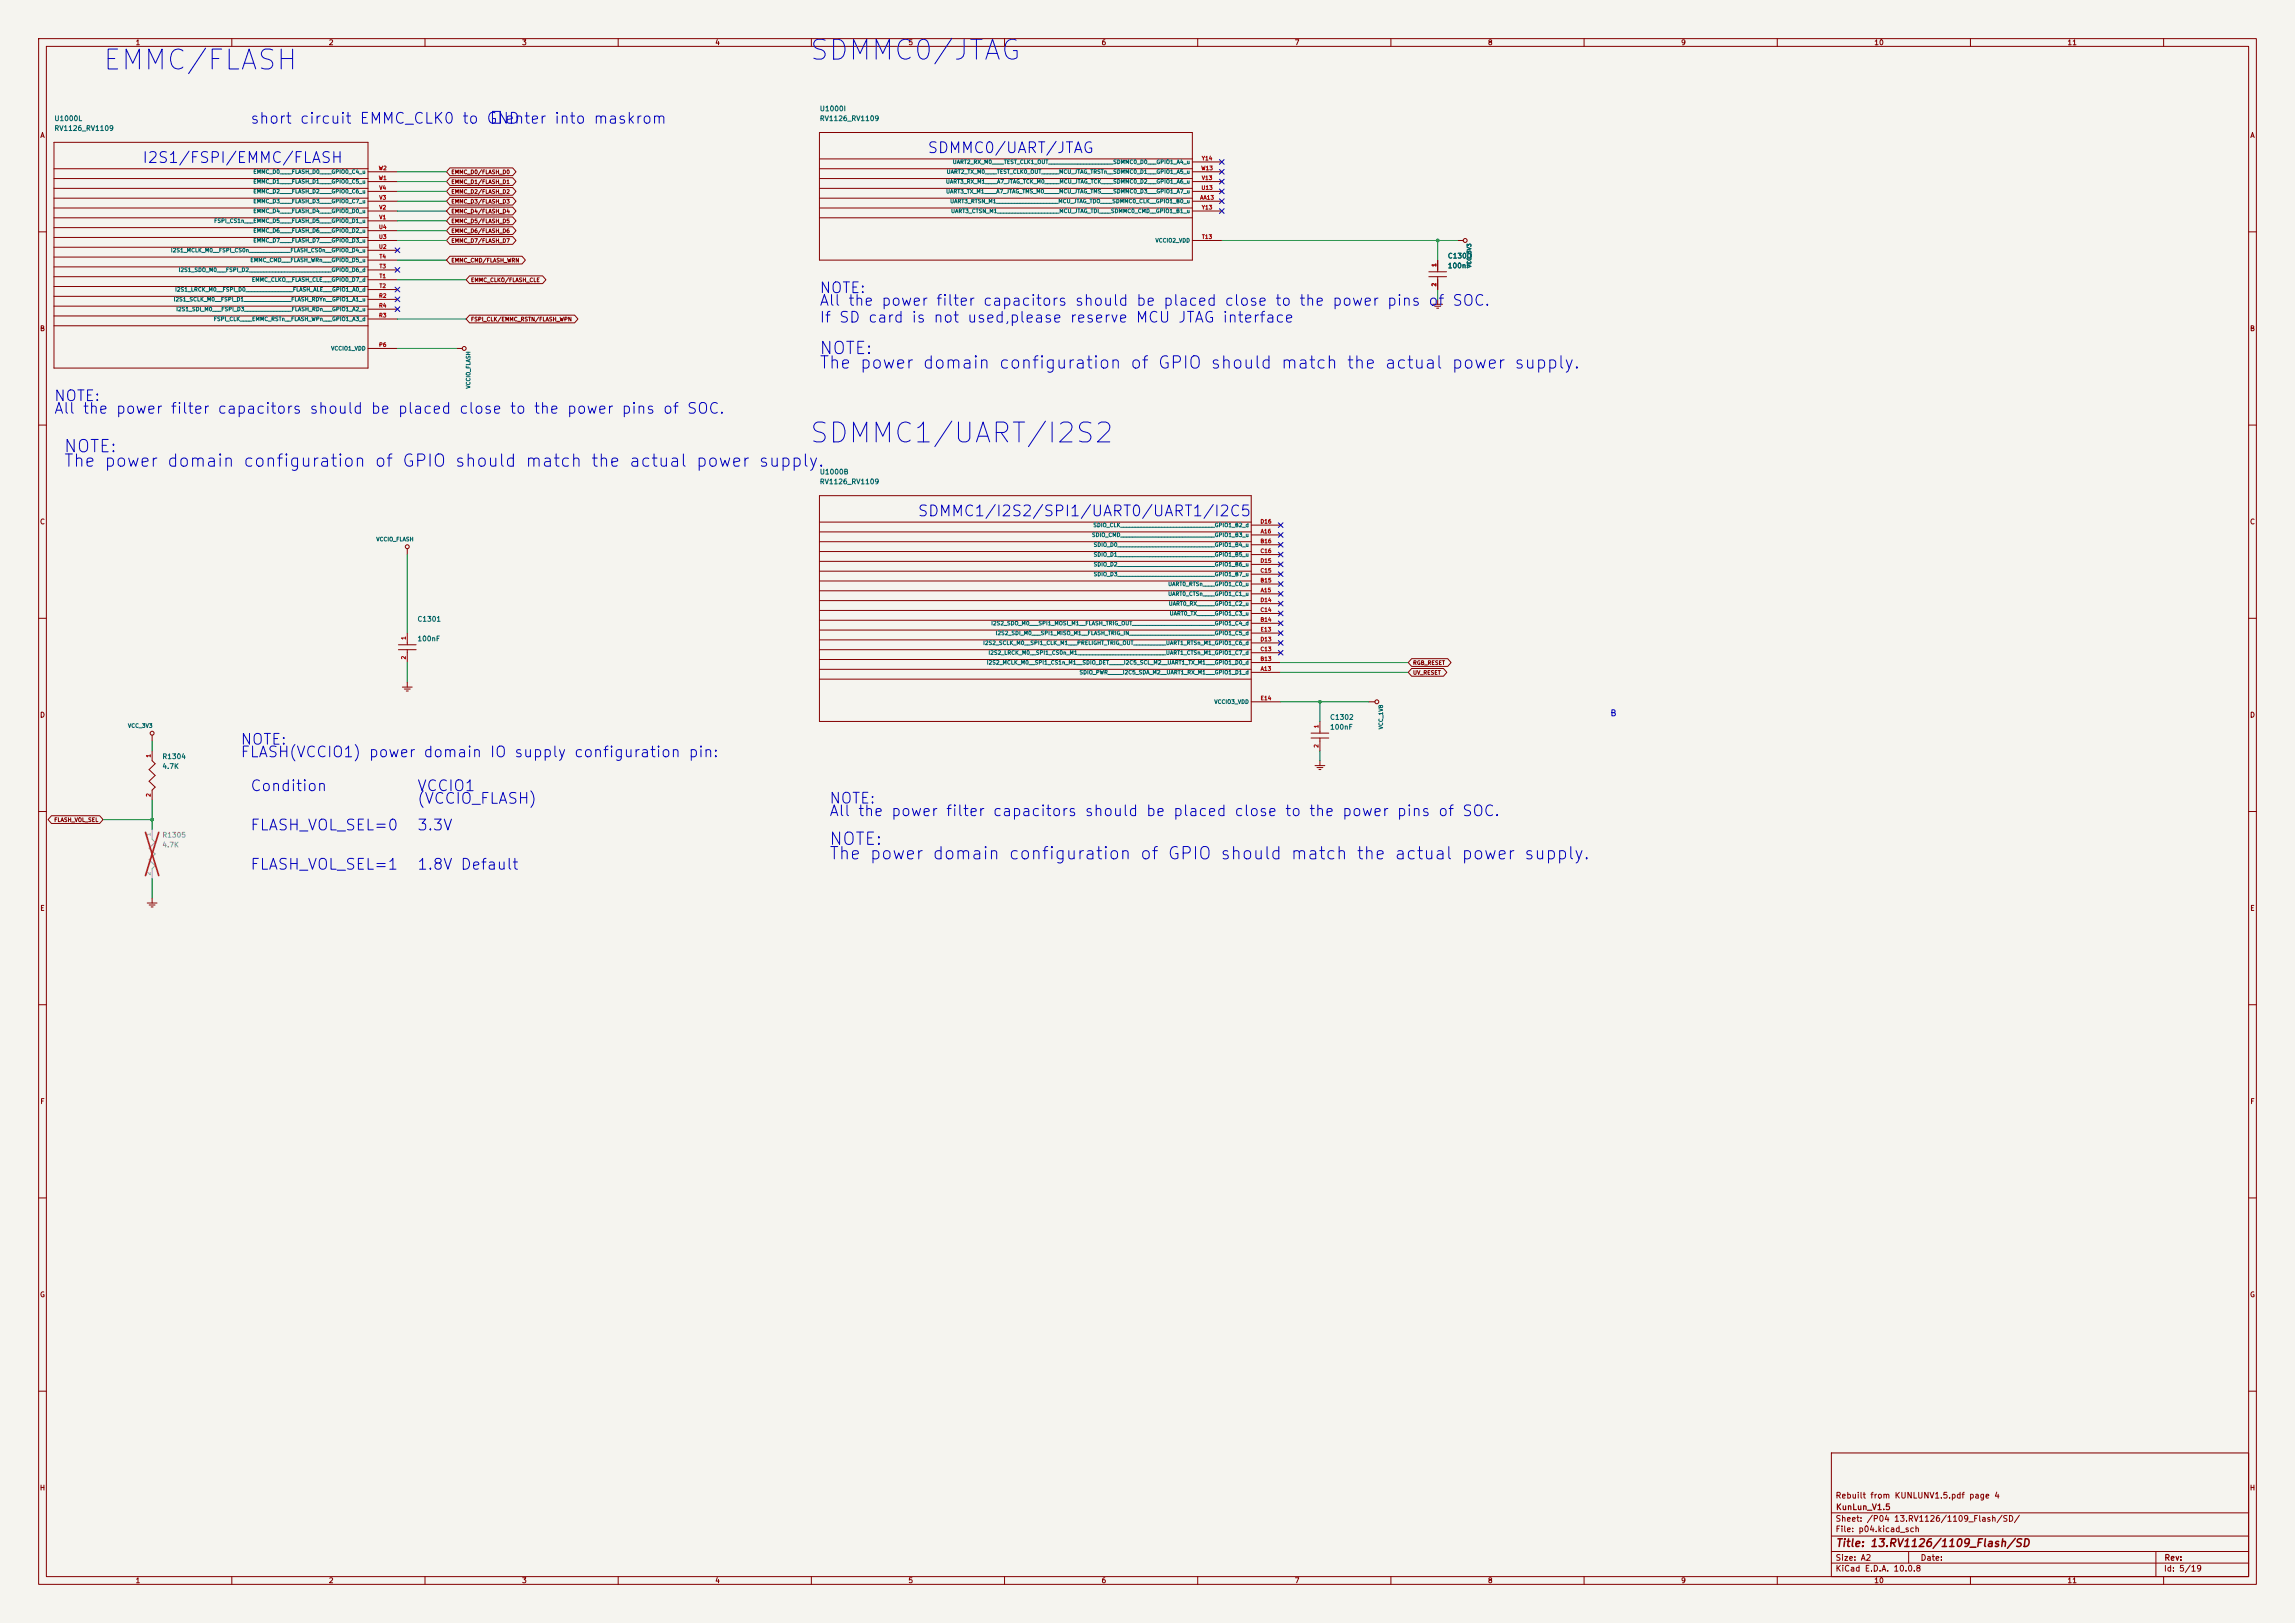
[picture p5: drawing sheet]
<svg xmlns="http://www.w3.org/2000/svg" width="594mm" height="420mm" viewBox="0 0 594 420" stroke-linecap="round" stroke-linejoin="round" font-family="sans-serif">
<defs><g id="words">
<g font-size="5.1" fill="#0000c2">
<text x="209.1" y="16.9">SDMMC0/JTAG</text>
<text x="26.3" y="19.4">EMMC/FLASH</text>
<text x="209.1" y="115.9">SDMMC1/UART/I2S2</text>
</g>
<g font-size="3.2" fill="#0000c2">
<text x="211.9" y="92.5">NOTE:</text>
<text x="211.9" y="96.2">The power domain configuration of GPIO should match the actual power supply.</text>
<text x="16.3" y="117.9">NOTE:</text>
<text x="16.3" y="121.6">The power domain configuration of GPIO should match the actual power supply.</text>
<text x="214.4" y="219.5">NOTE:</text>
<text x="214.4" y="223.2">The power domain configuration of GPIO should match the actual power supply.</text>
</g>
<text font-size="3.1" fill="#0000c2" x="126.4" y="32.8">ㄛenter into maskrom</text>
<g font-size="2.8" fill="#0000c2">
<text x="64.6" y="32.7">short circuit EMMC_CLK0 to GND</text>
<text x="239.9" y="40.3">SDMMC0/UART/JTAG</text>
<text x="36.6" y="42.9">I2S1/FSPI/EMMC/FLASH</text>
<text x="211.9" y="76.6">NOTE:</text>
<text x="211.9" y="79.8">All the power filter capacitors should be placed close to the power pins of SOC.</text>
<text x="211.9" y="84.2">If SD card is not used,please reserve MCU JTAG interface</text>
<text x="13.8" y="104.5">NOTE:</text>
<text x="13.8" y="107.8">All the power filter capacitors should be placed close to the power pins of SOC.</text>
<text x="237.3" y="134.3">SDMMC1/I2S2/SPI1/UART0/UART1/I2C5</text>
<text x="62.1" y="196.7">FLASH(VCCIO1) power domain IO supply configuration pin:</text>
<text x="62.1" y="193.4">NOTE:</text>
<text x="64.6" y="205.4">Condition</text>
<text x="107.8" y="208.7">(VCCIO_FLASH)</text>
<text x="107.8" y="205.4">VCCIO1</text>
<text x="214.4" y="208.6">NOTE:</text>
<text x="64.6" y="215.6">FLASH_VOL_SEL=0</text>
<text x="107.8" y="215.6">3.3V</text>
<text x="214.4" y="211.9">All the power filter capacitors should be placed close to the power pins of SOC.</text>
<text x="64.6" y="225.8">FLASH_VOL_SEL=1</text>
<text x="107.8" y="225.8">1.8V Default</text>
</g>
<text font-size="2" fill="#840000" x="475" y="400.8">Title: 13.RV1126/1109_Flash/SD</text>
<text font-size="1.6" fill="#0000c2" x="416.7" y="185.7">B</text>
<g font-size="1.5" fill="#840000">
<text x="475" y="388.1">Rebuilt from KUNLUNV1.5.pdf page 4</text>
<text x="475" y="394.1">Sheet: /P04 13.RV1126/1109_Flash/SD/</text>
<text x="475.1" y="391.1">KunLun_V1.5</text>
<text x="475" y="396.8">File: p04.kicad_sch</text>
<text x="475" y="407">KiCad E.D.A. 10.0.8</text>
<text x="475" y="404.2">Size: A2</text>
<text x="497" y="404.2">Date:</text>
<text x="560" y="407">Id: 5/19</text>
<text x="560.1" y="404.2">Rev:</text>
</g>
<g font-size="1.3" fill="#840000">
<text x="35" y="12">1</text>
<text x="85" y="12">2</text>
<text x="135" y="12">3</text>
<text x="185" y="12">4</text>
<text x="235" y="12">5</text>
<text x="285" y="12">6</text>
<text x="335" y="12">7</text>
<text x="385" y="12">8</text>
<text x="435" y="12">9</text>
<text x="485" y="12">10</text>
<text x="535" y="12">11</text>
<text x="10.3" y="36">A</text>
<text x="582.3" y="36">A</text>
<text x="10.2" y="86">B</text>
<text x="582.2" y="86">B</text>
<text x="10.2" y="136">C</text>
<text x="582.2" y="136">C</text>
<text x="10.2" y="186">D</text>
<text x="582.2" y="186">D</text>
<text x="10.3" y="236">E</text>
<text x="582.3" y="236">E</text>
<text x="10.3" y="286">F</text>
<text x="582.3" y="286">F</text>
<text x="10.2" y="336">G</text>
<text x="582.2" y="336">G</text>
<text x="10.2" y="386">H</text>
<text x="582.2" y="386">H</text>
<text x="35" y="410">1</text>
<text x="85" y="410">2</text>
<text x="135" y="410">3</text>
<text x="185" y="410">4</text>
<text x="235" y="410">5</text>
<text x="285" y="410">6</text>
<text x="335" y="410">7</text>
<text x="385" y="410">8</text>
<text x="435" y="410">9</text>
<text x="485" y="410">10</text>
<text x="535" y="410">11</text>
</g>
<g font-size="1.3" fill="#006464">
<text x="212.1" y="29.1">U1000I</text>
<text x="14" y="31.6">U1000L</text>
<text x="14" y="34.2">RV1126_RV1109</text>
<text x="212.1" y="31.6">RV1126_RV1109</text>
<text x="374.6" y="67.2">C1300</text>
<text x="374.6" y="69.7">100nF</text>
<text x="212.1" y="123.1">U1000B</text>
<text x="212.1" y="125.6">RV1126_RV1109</text>
<text x="107.9" y="161.2">C1301</text>
<text x="107.9" y="166.2">100nF</text>
<text x="344.1" y="186.6">C1302</text>
<text x="344.1" y="189.1">100nF</text>
<text x="41.9" y="196.7">R1304</text>
<text x="41.9" y="199.3">4.7K</text>
</g>
<g font-size="1.3" fill="#939391">
<text x="41.9" y="217">R1305</text>
<text x="41.9" y="219.6">4.7K</text>
</g>
<g font-size="1" fill="#a90000">
<text x="310.9" y="41.7">Y14</text>
<text x="97.9" y="46.8">W1</text>
<text x="97.9" y="44.3">W2</text>
<text x="310.8" y="44.3">W13</text>
<text x="310.9" y="46.8">V13</text>
<text x="98.1" y="51.9">V3</text>
<text x="98.1" y="49.3">V4</text>
<text x="310.5" y="51.9">AA13</text>
<text x="310.8" y="49.3">U13</text>
<text x="98" y="59.5">U4</text>
<text x="98.1" y="57">V1</text>
<text x="98.1" y="54.4">V2</text>
<text x="310.9" y="54.4">Y13</text>
<text x="98" y="64.6">U2</text>
<text x="98" y="62">U3</text>
<text x="311" y="62">T13</text>
<text x="98.1" y="69.7">T3</text>
<text x="98.1" y="67.1">T4</text>
<text x="371.9" y="69.2" transform="rotate(-90 371.9 69.2)">1</text>
<text x="98" y="77.3">R2</text>
<text x="98.1" y="72.2">T1</text>
<text x="98.1" y="74.7">T2</text>
<text x="371.9" y="74.2" transform="rotate(-90 371.9 74.2)">2</text>
<text x="98" y="82.4">R3</text>
<text x="98" y="79.8">R4</text>
<text x="98" y="90">P6</text>
<text x="326.1" y="135.7">D16</text>
<text x="326.1" y="140.8">B16</text>
<text x="326.1" y="143.3">C16</text>
<text x="326.2" y="138.2">A16</text>
<text x="326.1" y="148.4">C15</text>
<text x="326.1" y="145.9">D15</text>
<text x="326.1" y="150.9">B15</text>
<text x="326.2" y="153.5">A15</text>
<text x="326.1" y="161.1">B14</text>
<text x="326.1" y="158.6">C14</text>
<text x="326.1" y="156">D14</text>
<text x="105.2" y="165.7" transform="rotate(-90 105.2 165.7)">1</text>
<text x="326.1" y="166.2">D13</text>
<text x="326.2" y="163.6">E13</text>
<text x="105.2" y="170.8" transform="rotate(-90 105.2 170.8)">2</text>
<text x="326.1" y="171.3">B13</text>
<text x="326.1" y="168.7">C13</text>
<text x="326.2" y="173.8">A13</text>
<text x="326.2" y="181.4">E14</text>
<text x="341.4" y="188.5" transform="rotate(-90 341.4 188.5)">1</text>
<text x="39.2" y="196.2" transform="rotate(-90 39.2 196.2)">1</text>
<text x="341.4" y="193.6" transform="rotate(-90 341.4 193.6)">2</text>
<text x="39.2" y="206.3" transform="rotate(-90 39.2 206.3)">2</text>
</g>
<g font-size="1" fill="#006464">
<text x="65.4" y="47.7">EMMC_D1____FLASH_D1____GPIO0_C5_u</text>
<text x="65.4" y="45.2">EMMC_D0____FLASH_D0____GPIO0_C4_u</text>
<text x="244.7" y="47.7">UART3_RX_M1____A7_JTAG_TCK_M0_____MCU_JTAG_TCK____SDMMC0_D2___GPIO1_A6_u</text>
<text x="244.9" y="45.2">UART2_TX_M0____TEST_CLK0_OUT______MCU_JTAG_TRSTn__SDMMC0_D1___GPIO1_A5_u</text>
<text x="246.5" y="42.7">UART2_RX_M0____TEST_CLK1_OUT______________________SDMMC0_D0___GPIO1_A4_u</text>
<text x="65.4" y="52.8">EMMC_D3____FLASH_D3____GPIO0_C7_u</text>
<text x="65.4" y="50.3">EMMC_D2____FLASH_D2____GPIO0_C6_u</text>
<text x="244.8" y="50.3">UART3_TX_M1____A7_JTAG_TMS_M0_____MCU_JTAG_TMS____SDMMC0_D3___GPIO1_A7_u</text>
<text x="245.8" y="52.8">UART3_RTSN_M1_____________________MCU_JTAG_TDO____SDMMC0_CLK__GPIO1_B0_u</text>
<text x="55.3" y="57.9">FSPI_CS1n___EMMC_D5____FLASH_D5____GPIO0_D1_u</text>
<text x="65.4" y="55.4">EMMC_D4____FLASH_D4____GPIO0_D0_u</text>
<text x="246" y="55.4">UART3_CTSN_M1_____________________MCU_JTAG_TDI____SDMMC0_CMD__GPIO1_B1_u</text>
<text x="44.1" y="65.5">I2S1_MCLK_M0__FSPI_CS0n______________FLASH_CS0n__GPIO0_D4_u</text>
<text x="65.4" y="63">EMMC_D7____FLASH_D7____GPIO0_D3_u</text>
<text x="65.4" y="60.4">EMMC_D6____FLASH_D6____GPIO0_D2_u</text>
<text x="298.9" y="63">VCCIO2_VDD</text>
<text x="46.1" y="70.6">I2S1_SDO_M0___FSPI_D2____________________________GPIO0_D6_d</text>
<text x="64.7" y="68.1">EMMC_CMD___FLASH_WRn___GPIO0_D5_u</text>
<text x="381" y="69.5" transform="rotate(-90 381 69.5)">VCC_3V3</text>
<text x="45.2" y="75.7">I2S1_LRCK_M0__FSPI_D0________________FLASH_ALE___GPIO1_A0_d</text>
<text x="65.1" y="73.1">EMMC_CLKO__FLASH_CLE___GPIO0_D7_d</text>
<text x="44.8" y="78.2">I2S1_SCLK_M0__FSPI_D1________________FLASH_RDYn__GPIO1_A1_u</text>
<text x="45.5" y="80.8">I2S1_SDI_M0___FSPI_D3________________FLASH_RDn___GPIO1_A2_u</text>
<text x="55.2" y="83.3">FSPI_CLK____EMMC_RSTn__FLASH_WPn___GPIO1_A3_d</text>
<text x="85.6" y="90.9">VCCIO1_VDD</text>
<text x="122" y="100.7" transform="rotate(-90 122 100.7)">VCCIO_FLASH</text>
<text x="282.9" y="136.6">SDIO_CLK________________________________GPIO1_B2_d</text>
<text x="97.3" y="140.3">VCCIO_FLASH</text>
<text x="282.5" y="139.2">SDIO_CMD________________________________GPIO1_B3_u</text>
<text x="283" y="141.7">SDIO_D0_________________________________GPIO1_B4_u</text>
<text x="283" y="149.3">SDIO_D3_________________________________GPIO1_B7_u</text>
<text x="283" y="144.3">SDIO_D1_________________________________GPIO1_B5_u</text>
<text x="283" y="146.8">SDIO_D2_________________________________GPIO1_B6_u</text>
<text x="302.2" y="154.4">UART0_CTSn____GPIO1_C1_u</text>
<text x="302.2" y="151.9">UART0_RTSn____GPIO1_C0_u</text>
<text x="302.4" y="157">UART0_RX______GPIO1_C2_u</text>
<text x="302.6" y="159.5">UART0_TX______GPIO1_C3_u</text>
<text x="254.3" y="167.1">I2S2_SCLK_M0__SPI1_CLK_M1___PRELIGHT_TRIG_OUT___________UART1_RTSn_M1_GPIO1_C6_d</text>
<text x="256.4" y="162">I2S2_SDO_M0___SPI1_MOSI_M1__FLASH_TRIG_OUT____________________________GPIO1_C4_d</text>
<text x="257.6" y="164.6">I2S2_SDI_M0___SPI1_MISO_M1__FLASH_TRIG_IN_____________________________GPIO1_C5_d</text>
<text x="255.3" y="172.2">I2S2_MCLK_M0__SPI1_CS1n_M1__SDIO_DET_____I2C5_SCL_M2__UART1_TX_M1___GPIO1_D0_d</text>
<text x="255.7" y="169.7">I2S2_LRCK_M0__SPI1_CS0n_M1______________________________UART1_CTSn_M1_GPIO1_C7_d</text>
<text x="279.3" y="174.7">SDIO_PWR_____I2C5_SDA_M2__UART1_RX_M1___GPIO1_D1_d</text>
<text x="314.2" y="182.4">VCCIO3_VDD</text>
<text x="33" y="188.6">VCC_3V3</text>
<text x="358.2" y="188.8" transform="rotate(-90 358.2 188.8)">VCC_1V8</text>
</g>
<g font-size="1" fill="#840000">
<text x="116.7" y="47.8">EMMC_D1/FLASH_D1</text>
<text x="116.7" y="45.3">EMMC_D0/FLASH_D0</text>
<text x="116.7" y="52.9">EMMC_D3/FLASH_D3</text>
<text x="116.7" y="50.4">EMMC_D2/FLASH_D2</text>
<text x="116.7" y="55.4">EMMC_D4/FLASH_D4</text>
<text x="116.7" y="58">EMMC_D5/FLASH_D5</text>
<text x="116.7" y="63.1">EMMC_D7/FLASH_D7</text>
<text x="116.7" y="60.5">EMMC_D6/FLASH_D6</text>
<text x="116.7" y="68.1">EMMC_CMD/FLASH_WRN</text>
<text x="121.8" y="73.2">EMMC_CLKO/FLASH_CLE</text>
<text x="121.8" y="83.4">FSPI_CLK/EMMC_RSTN/FLASH_WPN</text>
<text x="365.6" y="172.3">RGB_RESET</text>
<text x="365.6" y="174.8">UV_RESET</text>
<text x="13.9" y="212.9">FLASH_VOL_SEL</text>
</g>
<g font-size="1" fill="#a5a4a2">
<text x="39.2" y="216.5" transform="rotate(-90 39.2 216.5)">1</text>
<text x="39.2" y="226.6" transform="rotate(-90 39.2 226.6)">2</text>
</g>
</g></defs>
<path d="M0 0h594v420h-594z" fill="#f5f4ef" stroke="#f5f4ef" stroke-width=".26"/>
<g fill="none" stroke="#840000" stroke-width=".26">
<path d="M10 10h574v400h-574zM12 12h570v396h-570zM60 10v2M110 10v2M160 10v2M210 10v2M260 10v2M310 10v2M360 10v2M410 10v2M460 10v2M510 10v2"/>
<path d="M560 10v2M14 36.8h81.2v58.4h-81.2zM212.1 34.3h96.5v33h-96.5zM14 43.7h81.2M14 46.2h81.2M14 48.7h81.2M14 51.3h81.2M14 53.8h81.2M14 56.4h81.2M14 58.9h81.2M95.2 59.7h7.7M95.2 57.2h7.7"/>
<path d="M95.2 54.6h7.7M95.2 52.1h7.7M95.2 49.5h7.7M95.2 47h7.7M95.2 44.5h7.7M116.4 53.6h16.3l.9 1-.9 1h-16.3l-.8-1zM116.4 51.1h16.3l.9 1-.9 1h-16.3l-.8-1zM116.4 48.5h16.3l.9 1-.9 1h-16.3l-.8-1zM116.4 46h16.3l.9 1-.9 1h-16.3l-.8-1zM116.4 43.4h16.3l.9 1.1-.9 1h-16.3l-.8-1zM116.4 58.7h16.3l.9 1-.9 1h-16.3l-.8-1zM116.4 56.1h16.3l.9 1.1-.9 1h-16.3l-.8-1z"/>
<path d="M212.1 43.7h96.5M212.1 46.2h96.5M212.1 48.7h96.5M212.1 51.3h96.5M212.1 53.8h96.5M212.1 56.4h96.5M212.1 41.1h96.5M308.6 54.6h7.6M308.6 52.1h7.6M308.6 49.5h7.6M308.6 47h7.6M308.6 44.5h7.6"/>
<path d="M308.6 41.9h7.6M10 60h2M14 61.4h81.2M14 64h81.2M14 66.5h81.2M14 69.1h81.2M14 71.6h81.2M14 74.1h81.2M14 76.7h81.2M14 79.2h81.2M95.2 77.5h7.7M95.2 72.4h7.7"/>
<path d="M95.2 74.9h7.7M95.2 69.9h7.7M95.2 67.3h7.7M95.2 64.8h7.7M95.2 62.2h7.7M116.4 61.2h16.3l.9 1-.9 1h-16.3l-.8-1zM116.4 66.3h18.7l.9 1-.9 1h-18.7l-.8-1zM121.5 71.4h18.9l.9 1-.9 1h-18.9l-.9-1zM308.6 62.2h7.6M369.8 71.6h4.6M369.8 70.3h4.6M370.8 78.7h2.6"/>
<path d="M371.3 79.2h1.6M371.9 79.8h.5M372.1 67.3v3M372.1 71.6v3.3M372.1 77.5v1.2M377.2 62.2h1.5M582 60h2M14 81.8h81.2M14 84.3h81.2M95.2 90.2h7.7M95.2 82.6h7.7M95.2 80h7.7"/>
<path d="M118.1 90.2h1.5M121.5 81.5h27.2l.9 1.1-.9 1h-27.2l-.9-1zM10 110h2M582 110h2M212.1 128.3h111.7v58.4h-111.7zM212.1 135.1h111.7M212.1 137.6h111.7M323.8 138.4h7.7M323.8 135.9h7.7M105.4 142v1.5M212.1 140.2h111.7M212.1 142.7h111.7"/>
<path d="M212.1 145.3h111.7M212.1 147.8h111.7M212.1 150.3h111.7M212.1 152.9h111.7M212.1 155.4h111.7M212.1 158h111.7M323.8 153.7h7.7M323.8 151.1h7.7M323.8 141h7.7M323.8 158.8h7.7M323.8 148.6h7.7M323.8 143.5h7.7"/>
<path d="M323.8 156.2h7.7M323.8 146.1h7.7M10 160h2M103.1 166.9h4.6M103.1 168.1h4.6M104.1 177.8h2.6M104.6 178.3h1.6M105.2 178.8h.5M105.4 163.8v3.1M105.4 168.1v3.4M105.4 176.5v1.3M212.1 168.1h111.7"/>
<path d="M212.1 160.5h111.7M212.1 163h111.7M212.1 165.6h111.7M212.1 170.7h111.7M212.1 173.2h111.7M212.1 175.7h111.7M323.8 174h7.7M323.8 171.5h7.7M323.8 161.3h7.7M323.8 168.9h7.7M323.8 166.4h7.7M323.8 163.8h7.7"/>
<path d="M365.4 170.4h9.3l.9 1.1-.9 1h-9.3l-.9-1zM365.4 173h8.2l.9 1-.9 1h-8.2l-.9-1zM582 160h2M39.4 194.3v2.5l.8 .8-1.6 1.5 1.6 1.6-1.6 1.5 1.6 1.5-.8 .8v2.5M39.4 190.2v1.6M323.8 181.6h7.7M339.3 189.7h4.6M339.3 191h4.6M340.4 198.1h2.5M340.9 198.6h1.5M341.4 199.1h.5M341.6 186.7v3"/>
<path d="M341.6 191v3.3M341.6 196.9v1.2M354.3 181.6h1.6M10 210h2M13.3 211.1h12.5l.9 1-.9 1h-12.5l-.9-1zM582 210h2M38.1 233.7h2.5M38.6 234.2h1.5M39.1 234.7h.5M39.4 232.4v1.3M10 260h2M582 260h2"/>
<path d="M10 310h2M582 310h2M10 360h2M474 376h108v32h-108zM582 360h2M474 397.5h108M474 391.5h108M60 408v2M110 408v2M160 408v2M210 408v2M260 408v2"/>
<path d="M310 408v2M360 408v2M410 408v2M460 408v2M474 404.5h108M474 401.5h108M494 401.5v3M510 408v2M558 401.5v6.5M560 408v2"/>
<circle cx="379.2" cy="62.2" r=".51"/>
<circle cx="120.1" cy="90.2" r=".51"/>
<circle cx="105.4" cy="141.5" r=".51"/>
<circle cx="39.4" cy="189.7" r=".51"/>
<circle cx="356.4" cy="181.6" r=".51"/>
</g>
<path d="M39.4 214.6v2.6l.8 .8-1.6 1.5 1.6 1.5-1.6 1.5 1.6 1.5-.8 .8v2.5" fill="none" stroke="#9c9b98" stroke-width=".26"/>
<path d="M37.7 215.4l3.4 11.2M41.1 215.4l-3.4 11.2" fill="none" stroke="#e12e31" stroke-width=".46"/>
<g fill="none" stroke="#009600" stroke-width=".26">
<path d="M102.9 57.2h12.7M102.9 59.7h12.7M102.9 54.6h12.7M102.9 49.5h12.7M102.9 52.1h12.7M102.9 47h12.7M102.9 44.5h12.7M102.9 72.4h17.7M102.9 67.3h12.7M102.9 62.2h12.7M316.2 62.2h61M372.1 62.2v5.1"/>
<path d="M372.1 74.9v2.6M102.9 90.2h15.2M102.9 82.6h17.7M105.4 143.5v20.3M105.4 171.5v5M331.5 174h33M331.5 171.5h33M39.4 191.8v2.5M331.5 181.6h22.8M341.6 181.6v5.1M341.6 194.3v2.6M26.7 212.1h12.7"/>
<path d="M39.4 207v7.6M39.4 227.3v5.1"/>
</g>
<g fill="none" stroke="#000084" stroke-width=".26">
<path d="M315.6 54l1.2 1.2M315.6 51.5l1.2 1.2M315.6 48.9l1.2 1.2M315.6 46.4l1.2 1.2M315.6 43.8l1.2 1.3M315.6 41.3l1.2 1.2M316.8 54l-1.2 1.2M316.8 51.5l-1.2 1.2M316.8 48.9l-1.2 1.2M316.8 46.4l-1.2 1.2M316.8 43.8l-1.2 1.3M316.8 41.3l-1.2 1.2"/>
<path d="M102.3 64.2l1.2 1.2M102.3 76.9l1.2 1.2M102.3 79.4l1.2 1.2M102.3 74.3l1.2 1.2M102.3 69.2l1.2 1.3M103.5 64.2l-1.2 1.2M103.5 76.9l-1.2 1.2M103.5 79.4l-1.2 1.2M103.5 74.3l-1.2 1.2M103.5 69.2l-1.2 1.3M330.9 137.8l1.2 1.2M330.9 135.3l1.2 1.2"/>
<path d="M332.1 137.8l-1.2 1.2M332.1 135.3l-1.2 1.2M330.9 155.6l1.2 1.2M330.9 148l1.2 1.2M330.9 158.1l1.2 1.3M330.9 142.9l1.2 1.2M330.9 140.4l1.2 1.2M330.9 145.4l1.2 1.3M330.9 150.5l1.2 1.2M330.9 153.1l1.2 1.2M332.1 155.6l-1.2 1.2M332.1 148l-1.2 1.2"/>
<path d="M332.1 158.1l-1.2 1.3M332.1 142.9l-1.2 1.2M332.1 140.4l-1.2 1.2M332.1 145.4l-1.2 1.3M332.1 150.5l-1.2 1.2M332.1 153.1l-1.2 1.2M330.9 160.7l1.2 1.2M330.9 163.2l1.2 1.2M330.9 165.8l1.2 1.2M330.9 168.3l1.2 1.2M332.1 160.7l-1.2 1.2M332.1 163.2l-1.2 1.2"/>
<path d="M332.1 165.8l-1.2 1.2M332.1 168.3l-1.2 1.2"/>
</g>
<g fill="#009600">
<circle cx="39.4" cy="212.1" r=".46"/>
<circle cx="372.1" cy="62.2" r=".46"/>
<circle cx="341.6" cy="181.6" r=".46"/>
</g>
<use href="#words"/>
</svg>
